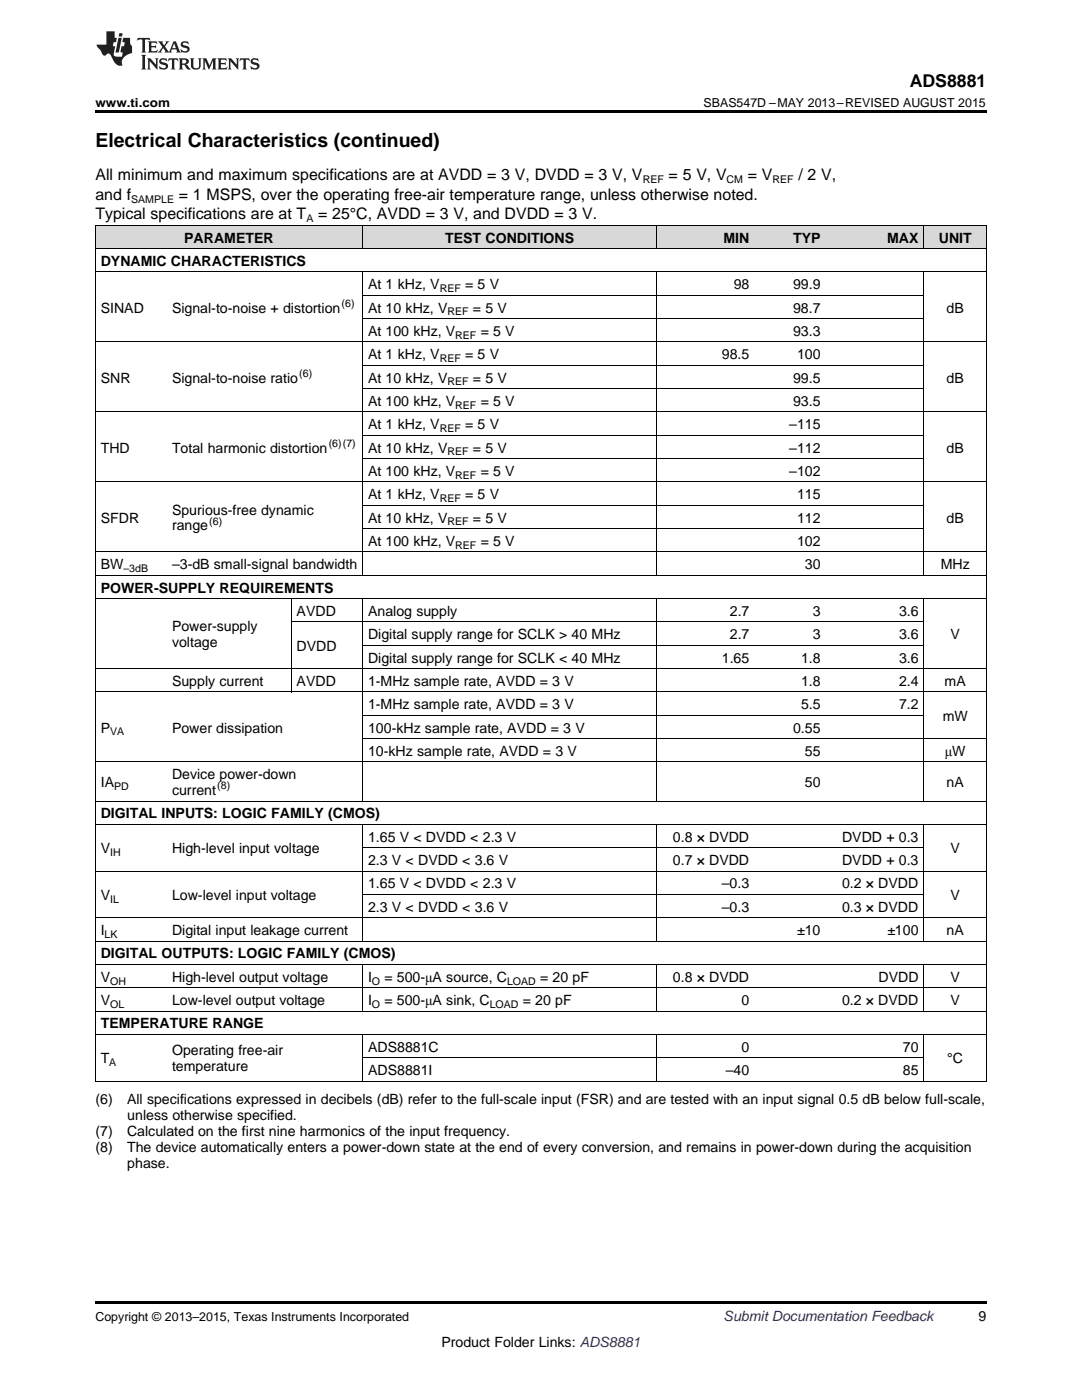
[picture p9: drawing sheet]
<svg xmlns="http://www.w3.org/2000/svg" width="216mm" height="279mm" viewBox="0 0 216 279" stroke-linecap="round" stroke-linejoin="round" font-family="sans-serif">
<defs><g id="words">
<text font-size="3.9" x="19" y="29.3">Electrical Characteristics (continued)</text>
<text font-size="3.5" x="181.5" y="17.3">ADS8881</text>
<g font-size="3.2">
<text x="19" y="36">All minimum and maximum specifications are at AVDD = 3 V, DVDD = 3 V, V</text>
<text x="133.4" y="36">= 5 V, V</text>
<text x="149.2" y="36">= V</text>
<text x="159.3" y="36">/ 2 V,</text>
<text x="19" y="39.9">and f</text>
<text x="35.7" y="39.9">= 1 MSPS, over the operating free-air temperature range, unless otherwise noted.</text>
<text x="19" y="43.7">Typical specifications are at T</text>
<text x="63.5" y="43.7">= 25°C, AVDD = 3 V, and DVDD = 3 V.</text>
</g>
<g font-size="2.8">
<text x="20.1" y="53.1">DYNAMIC CHARACTERISTICS</text>
<text x="36.8" y="48.4">PARAMETER</text>
<text x="88.8" y="48.4">TEST CONDITIONS</text>
<text x="144.4" y="48.4">MIN</text>
<text x="158.3" y="48.4">TYP</text>
<text x="177" y="48.4">MAX</text>
<text x="187.3" y="48.4">UNIT</text>
<text x="73.4" y="57.7">At 1 kHz, V</text>
<text x="92.8" y="57.7">= 5 V</text>
<text x="146.4" y="57.7">98</text>
<text x="158.3" y="57.7">99.9</text>
<text x="20.1" y="62.4">SINAD</text>
<text x="34.3" y="62.4">Signal-to-noise + distortion</text>
<text x="73.4" y="62.4">At 10 kHz, V</text>
<text x="94.4" y="62.4">= 5 V</text>
<text x="158.3" y="62.4">98.7</text>
<text x="188.9" y="62.4">dB</text>
<text x="73.4" y="67">At 100 kHz, V</text>
<text x="73.4" y="71.7">At 1 kHz, V</text>
<text x="92.8" y="71.7">= 5 V</text>
<text x="95.9" y="67">= 5 V</text>
<text x="144" y="71.7">98.5</text>
<text x="158.3" y="67">93.3</text>
<text x="159" y="71.7">100</text>
<text x="20.1" y="76.3">SNR</text>
<text x="34.3" y="76.3">Signal-to-noise ratio</text>
<text x="73.4" y="76.3">At 10 kHz, V</text>
<text x="94.4" y="76.3">= 5 V</text>
<text x="158.3" y="76.3">99.5</text>
<text x="188.9" y="76.3">dB</text>
<text x="73.4" y="81">At 100 kHz, V</text>
<text x="95.9" y="81">= 5 V</text>
<text x="158.3" y="81">93.5</text>
<text x="73.4" y="85.7">At 1 kHz, V</text>
<text x="92.8" y="85.7">= 5 V</text>
<text x="157.5" y="85.7">–115</text>
<text x="20.1" y="90.3">THD</text>
<text x="34.3" y="90.3">Total harmonic distortion</text>
<text x="73.4" y="90.3">At 10 kHz, V</text>
<text x="73.4" y="95">At 100 kHz, V</text>
<text x="94.4" y="90.3">= 5 V</text>
<text x="95.9" y="95">= 5 V</text>
<text x="157.5" y="90.3">–112</text>
<text x="157.5" y="95">–102</text>
<text x="188.9" y="90.3">dB</text>
<text x="73.4" y="99.6">At 1 kHz, V</text>
<text x="92.8" y="99.6">= 5 V</text>
<text x="159" y="99.6">115</text>
<text x="20.1" y="104.3">SFDR</text>
<text x="34.3" y="102.7">Spurious-free dynamic</text>
<text x="34.3" y="105.9">range</text>
<text x="73.4" y="104.3">At 10 kHz, V</text>
<text x="94.4" y="104.3">= 5 V</text>
<text x="159" y="104.3">112</text>
<text x="188.9" y="104.3">dB</text>
<text x="20.1" y="113.6">BW</text>
<text x="34.3" y="113.6">–3-dB small-signal bandwidth</text>
<text x="73.4" y="108.9">At 100 kHz, V</text>
<text x="95.9" y="108.9">= 5 V</text>
<text x="159" y="108.9">102</text>
<text x="160.6" y="113.6">30</text>
<text x="187.7" y="113.6">MHz</text>
<text x="20.1" y="118.3">POWER-SUPPLY REQUIREMENTS</text>
<text x="34.3" y="126">Power-supply</text>
<text x="59.2" y="122.9">AVDD</text>
<text x="73.4" y="122.9">Analog supply</text>
<text x="145.6" y="122.9">2.7</text>
<text x="162.2" y="122.9">3</text>
<text x="179.4" y="122.9">3.6</text>
<text x="34.3" y="129.2">voltage</text>
<text x="59.2" y="129.9">DVDD</text>
<text x="73.4" y="127.6">Digital supply range for SCLK &gt; 40 MHz</text>
<text x="145.6" y="127.6">2.7</text>
<text x="162.2" y="127.6">3</text>
<text x="179.4" y="127.6">3.6</text>
<text x="189.7" y="127.6">V</text>
<text x="34.3" y="136.9">Supply current</text>
<text x="59.2" y="136.9">AVDD</text>
<text x="73.4" y="132.2">Digital supply range for SCLK &lt; 40 MHz</text>
<text x="73.4" y="136.9">1-MHz sample rate, AVDD = 3 V</text>
<text x="144" y="132.2">1.65</text>
<text x="159.8" y="132.2">1.8</text>
<text x="159.8" y="136.9">1.8</text>
<text x="179.4" y="132.2">3.6</text>
<text x="179.4" y="136.9">2.4</text>
<text x="188.5" y="136.9">mA</text>
<text x="73.4" y="141.5">1-MHz sample rate, AVDD = 3 V</text>
<text x="159.8" y="141.5">5.5</text>
<text x="179.4" y="141.5">7.2</text>
<text x="188.1" y="143.9">mW</text>
<text x="20.1" y="146.2">P</text>
<text x="34.3" y="146.2">Power dissipation</text>
<text x="73.4" y="146.2">100-kHz sample rate, AVDD = 3 V</text>
<text x="158.3" y="146.2">0.55</text>
<text x="34.3" y="155.5">Device power-down</text>
<text x="73.4" y="150.8">10-kHz sample rate, AVDD = 3 V</text>
<text x="160.6" y="150.8">55</text>
<text x="188.5" y="150.8">μW</text>
<text x="20.1" y="157.1">IA</text>
<text x="34.3" y="158.7">current</text>
<text x="160.6" y="157.1">50</text>
<text x="188.9" y="157.1">nA</text>
<text x="20.1" y="163.3">DIGITAL INPUTS: LOGIC FAMILY (CMOS)</text>
<text x="73.4" y="168">1.65 V &lt; DVDD &lt; 2.3 V</text>
<text x="134.3" y="168">0.8 × DVDD</text>
<text x="168" y="168">DVDD + 0.3</text>
<text x="20.1" y="170.3">V</text>
<text x="34.3" y="170.3">High-level input voltage</text>
<text x="73.4" y="172.6">2.3 V &lt; DVDD &lt; 3.6 V</text>
<text x="134.3" y="172.6">0.7 × DVDD</text>
<text x="168" y="172.6">DVDD + 0.3</text>
<text x="189.7" y="170.3">V</text>
<text x="20.1" y="179.6">V</text>
<text x="34.3" y="179.6">Low-level input voltage</text>
<text x="73.4" y="177.3">1.65 V &lt; DVDD &lt; 2.3 V</text>
<text x="144" y="177.3">–0.3</text>
<text x="168" y="177.3">0.2 × DVDD</text>
<text x="189.7" y="179.6">V</text>
<text x="73.4" y="182">2.3 V &lt; DVDD &lt; 3.6 V</text>
<text x="144" y="182">–0.3</text>
<text x="168" y="182">0.3 × DVDD</text>
<text x="20.1" y="186.6">I</text>
<text x="20.1" y="191.3">DIGITAL OUTPUTS: LOGIC FAMILY (CMOS)</text>
<text x="34.3" y="186.6">Digital input leakage current</text>
<text x="159.1" y="186.6">±10</text>
<text x="177.1" y="186.6">±100</text>
<text x="188.9" y="186.6">nA</text>
<text x="20.1" y="195.9">V</text>
<text x="34.3" y="195.9">High-level output voltage</text>
<text x="73.4" y="195.9">I</text>
<text x="76.7" y="195.9">= 500-μA source, C</text>
<text x="107.8" y="195.9">= 20 pF</text>
<text x="134.3" y="195.9">0.8 × DVDD</text>
<text x="175.3" y="195.9">DVDD</text>
<text x="189.7" y="195.9">V</text>
<text x="20.1" y="200.6">V</text>
<text x="34.3" y="200.6">Low-level output voltage</text>
<text x="73.4" y="200.6">I</text>
<text x="76.7" y="200.6">= 500-μA sink, C</text>
<text x="104.3" y="200.6">= 20 pF</text>
<text x="148" y="200.6">0</text>
<text x="168" y="200.6">0.2 × DVDD</text>
<text x="189.7" y="200.6">V</text>
<text x="20.1" y="205.2">TEMPERATURE RANGE</text>
<text x="73.4" y="209.9">ADS8881C</text>
<text x="148" y="209.9">0</text>
<text x="180.2" y="209.9">70</text>
<text x="20.1" y="212.2">T</text>
<text x="34.3" y="210.6">Operating free-air</text>
<text x="34.3" y="213.8">temperature</text>
<text x="73.4" y="214.6">ADS8881I</text>
<text x="144.8" y="214.6">–40</text>
<text x="180.2" y="214.6">85</text>
<text x="189" y="212.2">°C</text>
<text x="19" y="220.4">(6)</text>
<text x="25.4" y="220.4">All specifications expressed in decibels (dB) refer to the full-scale input (FSR) and are tested with an input signal 0.5 dB below full-scale,</text>
<text x="19" y="226.8">(7)</text>
<text x="25.4" y="226.8">Calculated on the first nine harmonics of the input frequency.</text>
<text x="25.4" y="223.6">unless otherwise specified.</text>
<text x="19" y="229.9">(8)</text>
<text x="25.4" y="229.9">The device automatically enters a power-down state at the end of every conversion, and remains in power-down during the acquisition</text>
<text x="25.4" y="233.1">phase.</text>
<text x="195.3" y="263.6">9</text>
<text x="88.1" y="268.9">Product Folder Links: ADS8881</text>
</g>
<text font-size="2.8" fill="#0000c8" x="144.4" y="263.6">Submit Documentation Feedback</text>
<g font-size="2.5">
<text x="19" y="21.4">www.ti.com</text>
<text x="140.4" y="21.4">SBAS547D –MAY 2013–REVISED AUGUST 2015</text>
<text x="19" y="263.6">Copyright © 2013–2015, Texas Instruments Incorporated</text>
</g>
<g font-size="2.1">
<text x="26.2" y="40.5">SAMPLE</text>
<text x="128.2" y="36.6">REF</text>
<text x="145" y="36.6">CM</text>
<text x="154.1" y="36.6">REF</text>
<text x="61.1" y="44.4">A</text>
<text x="87.7" y="58.3">REF</text>
<text x="68.2" y="61.2">(6)</text>
<text x="89.3" y="62.9">REF</text>
<text x="90.8" y="67.6">REF</text>
<text x="59.7" y="75.2">(6)</text>
<text x="87.7" y="72.2">REF</text>
<text x="89.3" y="76.9">REF</text>
<text x="90.8" y="81.6">REF</text>
<text x="65.6" y="89.2">(6)(7)</text>
<text x="87.7" y="86.2">REF</text>
<text x="89.3" y="90.9">REF</text>
<text x="90.8" y="95.5">REF</text>
<text x="87.7" y="100.2">REF</text>
<text x="41.8" y="104.7">(6)</text>
<text x="89.3" y="104.8">REF</text>
<text x="90.8" y="109.5">REF</text>
<text x="24.6" y="114.2">–3dB</text>
<text x="22" y="146.8">VA</text>
<text x="22.8" y="157.7">PD</text>
<text x="43.4" y="157.6">(8)</text>
<text x="22" y="170.9">IH</text>
<text x="22" y="180.2">IL</text>
<text x="20.9" y="187.2">LK</text>
<text x="22" y="196.5">OH</text>
<text x="74.2" y="196.5">O</text>
<text x="101.2" y="196.5">LOAD</text>
<text x="22" y="201.2">OL</text>
<text x="74.2" y="201.2">O</text>
<text x="97.7" y="201.2">LOAD</text>
<text x="21.8" y="212.8">A</text>
</g>
</g></defs>
<g fill="#d8d8d8">
<path d="M19 45h14.3v4.7h-14.3z"/>
<path d="M33.3 45h24.8v4.7h-24.8z"/>
<path d="M58.1 45h14.3v4.7h-14.3z"/>
<path d="M72.4 45h39.1v4.7h-39.1z"/>
<path d="M111.5 45h19.6v4.7h-19.6z"/>
<path d="M131.1 45h19.5v4.7h-19.5z"/>
<path d="M150.6 45h14.2v4.7h-14.2z"/>
<path d="M164.8 45h19.6v4.7h-19.6z"/>
<path d="M184.4 45h12.4v4.7h-12.4z"/>
</g>
<path d="M19 22h177.8v.5h-177.8zM19 259.7h177.8v.5h-177.8z" fill="#000"/>
<g fill="none" stroke="#000" stroke-width=".2">
<path d="M19 54.3h177.8M19 49.6h177.8M19 45h177.8M19.1 45v170.8M72.3 45v4.7M72.3 54.3v60.6M72.4 58.9h112M131 45v4.7M131 54.3v60.6M184.3 45v4.7M184.3 54.3v60.6M196.8 45v170.8"/>
<path d="M19 68.2h177.8M72.4 77.6h112M72.4 72.9h112M72.4 63.6h112M19 96.2h177.8M19 82.2h177.8M72.4 91.5h112M72.4 86.9h112M19 119.5h177.8M19 114.8h177.8M19 110.2h177.8M58.1 119.5v18.6"/>
<path d="M72.3 119.5v40.4M72.4 105.5h112M72.4 100.8h112M131 119.5v40.4M184.3 119.5v40.4M19 138.1h177.8M19 133.4h177.8M58.1 124.1h126.3M72.4 128.8h112M19 159.9h177.8M19 152.1h177.8M72.4 147.4h124.4"/>
<path d="M72.4 142.8h112M19 173.9h177.8M19 164.6h177.8M72.3 164.6v23.3M72.4 178.5h112M72.4 169.2h112M131 164.6v23.3M184.3 164.6v23.3M19 197.1h177.8M19 192.5h177.8M19 187.8h177.8M19 183.2h177.8"/>
<path d="M72.3 192.5v9.4M131 192.5v9.4M184.3 192.5v9.4M19 215.8h177.8M19 206.5h177.8M19 201.8h177.8M72.3 206.5v9.3M72.4 211.1h112M131 206.5v9.3M184.3 206.5v9.3"/>
</g>
<g fill="#231f20">
<path d="M27.5 7.6l-.1 .5 .4-.2h.6v.1v2.1l-.2 .4h1l-.3-.4v-2.1l.1-.1h.5l.5 .2-.2-.5zM29.5 8.3l.2 .3v1.5l-.2 .4h1.8l.2-.6a1.04 1.04 0 0 1-1.3 .2v-.7h.6l.3 .2v-.6l-.3 .2h-.6v-.6l.8-.1 .4 .3-.2-.5zM31.5 8.3l.9 1.1-.9 1.1h.8l-.2-.2 .5-.7 .4 .7-.2 .2h1.5l-.1-.2 .1-.4h.9l.1 .4-.2 .2h1l-.3-.3-.7-1.9h-.5l-.9 2-.8-1 .9-1h-.8l.1 .3-.3 .5-.4-.6 .2-.2zM34.7 8.6l.4 1h-.7zM36.3 8.4a.63 .63 0 0 0-.2 .7 .63 .63 0 0 0 .6 .4l.6 .2 .1 .2a.75 .75 0 0 1-.7 .4 .75 .75 0 0 1-.6-.5l.1 .7 .1-.1a1.11 1.11 0 0 0 1.5-.6 1.13 1.13 0 0 0-1.2-.8l-.1-.4a1.04 1.04 0 0 1 1.2 .2l-.2-.5-.1 .1-.5-.2zM28.2 10.9l.2 .4v2.2l-.2 .4h1l-.3-.4v-2.2l.3-.4zM29.3 11.6l.3 .4v1.5l-.3 .4h.8l-.2-.4v-1.3l1.5 1.7v-1.9l.2-.4h-.7l.2 .4v.9l-1.1-1.3zM32 11.8a.62 .62 0 0 0-.2 .7 .62 .62 0 0 0 .6 .4l.6 .1 .1 .3a.76 .76 0 0 1-.7 .3 .76 .76 0 0 1-.6-.4l.1 .7 .1-.1a1.11 1.11 0 0 0 1.5-.6 1.13 1.13 0 0 0-1.2-.8l-.1-.4a1.04 1.04 0 0 1 1.2 .2l-.2-.6-.1 .1-.5-.1zM33.7 11.6l-.2 .6a.61 .61 0 0 1 .8-.3v1.6l-.2 .4h.9l-.2-.4v-1.6a.63 .63 0 0 1 .8 .3l-.2-.6zM35.6 11.6l.3 .4v1.5l-.3 .4h1l-.2-.2v-.8l.5 .2a.76 .76 0 0 0 1.2 .7l-1-1a.58 .58 0 0 0 .6-.5 .58 .58 0 0 0-.5-.6zM36.4 11.9h.1a.45 .45 0 0 1 .5 .1 .45 .45 0 0 1 .1 .5l-.7 .2zM37.9 11.6l.2 .2a2.17 2.17 0 0 0 .3 1.9 .99 .99 0 0 0 1.6-.6v-1.1l.2-.4h-.7l.2 .2a1.92 1.92 0 0 1-.2 1.8 .6 .6 0 0 1-.9-.5v-1.1l.2-.4zM40.4 11.6l.2 .4v1.5l-.2 .4h.7l-.2-.4v-1.4l.8 1.8 .8-1.8v1.4l-.2 .4h.9l-.2-.4v-1.5l.2-.4h-.8l-.6 1.5-.6-1.5zM43.4 11.6l.2 .4v1.5l-.2 .4h1.8l.2-.6a1.04 1.04 0 0 1-1.3 .1v-.6h.5l.4 .2v-.6l-.4 .2h-.5v-.7h.8l.3 .3-.1-.6zM45.5 11.6l.2 .4v1.5l-.2 .4h.7l-.2-.4v-1.3l1.5 1.7v-1.9l.2-.4h-.7l.2 .4v.9l-1.1-1.3zM47.9 11.6l-.1 .6a.61 .61 0 0 1 .8-.3v1.6l-.3 .4h1l-.3-.4 .1-1.6a.63 .63 0 0 1 .7 .3l-.1-.6zM50.2 11.8a.62 .62 0 0 0-.2 .7 .62 .62 0 0 0 .6 .4l.6 .1 .2 .3a.76 .76 0 0 1-.8 .3 .76 .76 0 0 1-.6-.4l.1 .7 .2-.1a1.11 1.11 0 0 0 1.5-.6 1.13 1.13 0 0 0-1.3-.8l-.1-.4a1.04 1.04 0 0 1 1.2 .2l-.1-.6-.2 .1-.5-.1z"/>
<path d="M21.2 6.3v2.6h-1.9l.1 .4 .7 .9a.91 .91 0 0 0 1 .8 .56 .56 0 0 1 .5-.3 .56 .56 0 0 1 .5 .3l.4 .8a1.53 1.53 0 0 0 1.9 1.2 1.54 1.54 0 0 1 1-2.1l.9-.3v-1.4a1.52 1.52 0 0 1-.3-1.6h-1.4l-.2 .8h.5l-.2 .8h-.4l-.2 1v.2l.4 .1-.2 .8a1.93 1.93 0 0 1-1.6-.3l.3-1.8h-.5l.2-.8h.4l.2-.8h-.4v-1.3zM23.6 7.6l-.6 2.9h.7l.6-2.9zM23.8 6.6l-.1 .7h.6l.2-.7z"/>
</g>
<use href="#words"/>
</svg>
